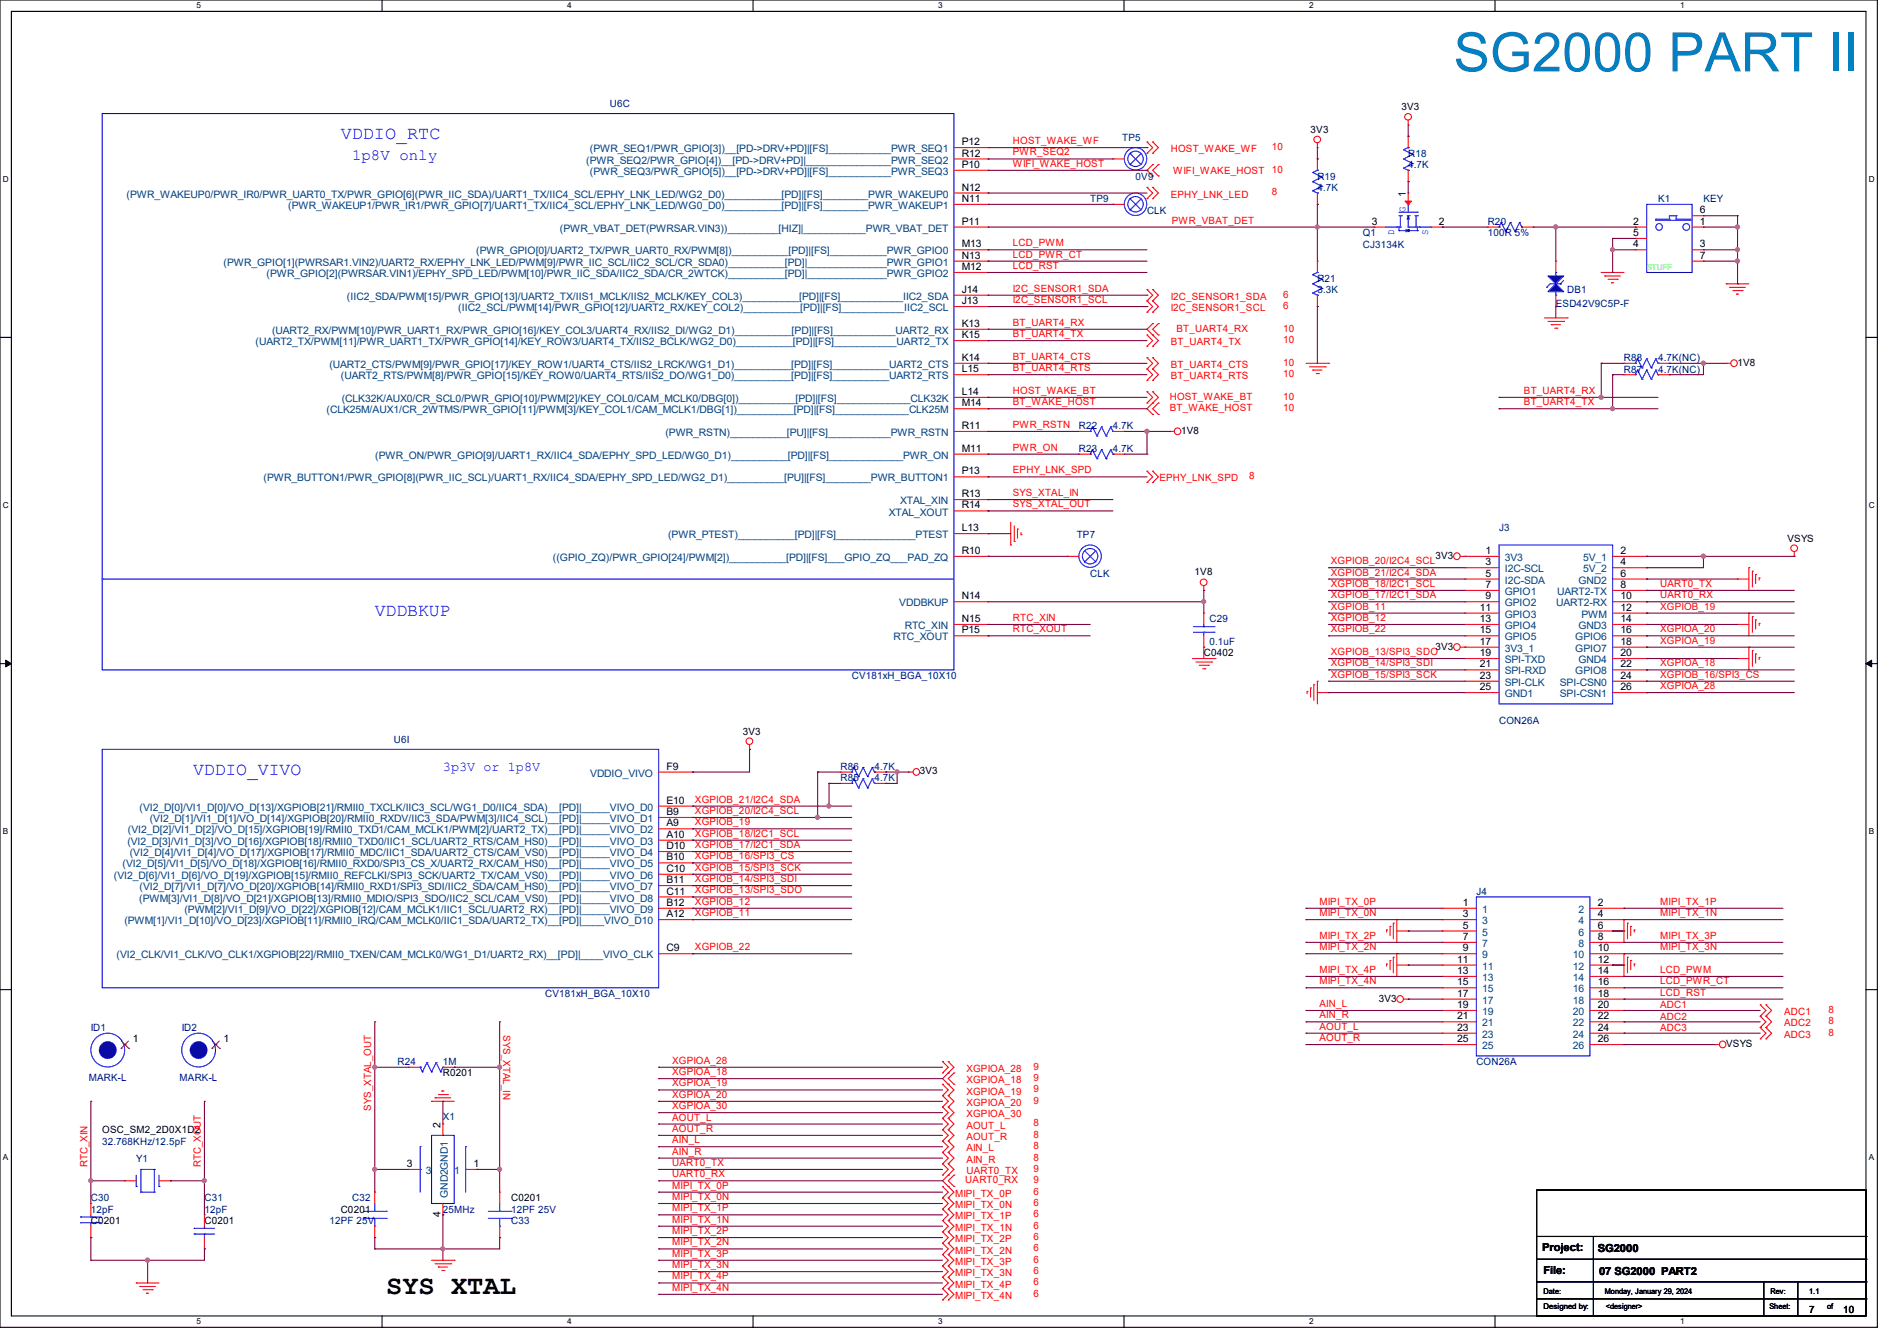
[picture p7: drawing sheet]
<svg xmlns="http://www.w3.org/2000/svg" width="297mm" height="210mm" viewBox="0 0 297 210" stroke-linecap="round" stroke-linejoin="round" font-family="sans-serif">
<defs><g id="words">
<text font-size="8.5" fill="#007fc0" x="227.6" y="11.2">SG2000 PART II</text>
<text font-size="4.2" x="60.5" y="202.7">SYS XTAL</text>
<g font-size="2.8" fill="#00f">
<text x="53.3" y="21.8">VDDIO_RTC</text>
<text x="58.7" y="96.5">VDDBKUP</text>
<text x="30.2" y="121.4">VDDIO_VIVO</text>
</g>
<text font-size="2.5" fill="#00f" x="55.1" y="25.1">1p8V only</text>
<text font-size="2.1" fill="#00f" x="69.3" y="120.8">3p3V or 1p8V</text>
<g font-size="1.7">
<text x="241.5" y="196">Project:</text>
<text x="250.1" y="196.1">SG2000</text>
<text x="241.6" y="199.5">File:</text>
<text x="250.4" y="199.7">07 SG2000 PART2</text>
</g>
<g font-size="1.6" fill="#00007f">
<text x="95.5" y="16.7">U6C</text>
<text x="175.7" y="22.1">TP5</text>
<text x="177.8" y="28.1">0V9</text>
<text x="206.2" y="28.1">R19</text>
<text x="206.2" y="29.9">4.7K</text>
<text x="220.5" y="24.6">R18</text>
<text x="220.5" y="26.3">4.7K</text>
<text x="170.7" y="31.7">TP9</text>
<text x="179.6" y="33.4">CLK</text>
<text x="232.9" y="35.2">R20</text>
<text x="259.6" y="31.7">K1</text>
<text x="266.7" y="31.7">KEY</text>
<text x="213.4" y="37">Q1</text>
<text x="213.4" y="38.8">CJ3134K</text>
<text x="232.9" y="37">100R 5%</text>
<text x="206.2" y="44.1">R21</text>
<text x="206.2" y="45.9">3.3K</text>
<text x="245.4" y="45.9">DB1</text>
<text x="243.6" y="48">ESD42V9C5P-F</text>
<text x="254.3" y="56.6">R88</text>
<text x="254.3" y="58.3">R87</text>
<text x="259.6" y="56.6">4.7K(NC)</text>
<text x="259.6" y="58.3">4.7K(NC)</text>
<text x="168.9" y="70.8">R23</text>
<text x="168.9" y="67.2">R22</text>
<text x="174.2" y="70.8">4.7K</text>
<text x="174.2" y="67.2">4.7K</text>
<text x="234.7" y="83.2">J3</text>
<text x="168.6" y="84.3">TP7</text>
<text x="170.7" y="90.3">CLK</text>
<text x="189.4" y="97.5">C29</text>
<text x="189.4" y="101">0.1uF</text>
<text x="133.3" y="106.3">CV181xH_BGA_10X10</text>
<text x="234.7" y="113.5">CON26A</text>
<text x="61.7" y="116.3">U6I</text>
<text x="131.6" y="120.6">R86</text>
<text x="131.6" y="122.3">R85</text>
<text x="136.9" y="120.6">4.7K</text>
<text x="136.9" y="122.3">4.7K</text>
<text x="231.1" y="140.1">J4</text>
<text x="14.2" y="161.5">ID1</text>
<text x="28.4" y="161.5">ID2</text>
<text x="85.3" y="156.1">CV181xH_BGA_10X10</text>
<text x="62.2" y="166.8">R24</text>
<text x="69.3" y="166.8">1M</text>
<text x="231.1" y="166.8">CON26A</text>
<text x="13.9" y="169.3">MARK-L</text>
<text x="28.1" y="169.3">MARK-L</text>
<text x="16" y="179.2">32.768KHz/12.5pF</text>
<text x="69.3" y="175.3">X1</text>
<text x="21.3" y="181.9">Y1</text>
<text x="14.2" y="188.1">C30</text>
<text x="14.2" y="189.9">12pF</text>
<text x="32" y="188.1">C31</text>
<text x="32" y="189.9">12pF</text>
<text x="51.6" y="191.7">12PF 25V</text>
<text x="55.1" y="188.1">C32</text>
<text x="69.3" y="189.9">25MHz</text>
<text x="80" y="191.7">C33</text>
<text x="80" y="189.9">12PF 25V</text>
</g>
<g font-size="1.6">
<text x="219.4" y="17.3">3V3</text>
<text x="150.6" y="22.7">P12</text>
<text x="205.2" y="20.8">3V3</text>
<text x="150.6" y="24.5">R12</text>
<text x="150.6" y="26.3">P10</text>
<text x="150.6" y="29.8">N12</text>
<text x="150.6" y="31.6">N11</text>
<text x="150.6" y="35.2">P11</text>
<text x="214.8" y="35.2">3</text>
<text x="220.1" y="30.8" transform="rotate(-90 220.1 30.8)">1</text>
<text x="225.3" y="35.2">2</text>
<text x="255.7" y="35.2">2</text>
<text x="266.1" y="35.2">1</text>
<text x="266.1" y="33.4">6</text>
<text x="150.6" y="38.7">M13</text>
<text x="150.6" y="40.5">N13</text>
<text x="255.7" y="38.7">4</text>
<text x="255.7" y="37">5</text>
<text x="266.1" y="38.7">3</text>
<text x="266.1" y="40.5">7</text>
<text x="150.6" y="42.3">M12</text>
<text x="150.6" y="45.8">J14</text>
<text x="150.6" y="47.6">J13</text>
<text x="150.6" y="51.2">K13</text>
<text x="150.6" y="53">K15</text>
<text x="150.6" y="56.5">K14</text>
<text x="150.6" y="58.3">L15</text>
<text x="272" y="57.3">1V8</text>
<text x="150.6" y="61.9">L14</text>
<text x="150.6" y="63.6">M14</text>
<text x="150.6" y="67.2">R11</text>
<text x="150.6" y="70.7">M11</text>
<text x="184.9" y="67.9">1V8</text>
<text x="150.6" y="74.3">P13</text>
<text x="150.6" y="77.9">R13</text>
<text x="150.6" y="79.6">R14</text>
<text x="150.6" y="83.2">L13</text>
<text x="150.6" y="86.7">R10</text>
<text x="224.7" y="87.5">3V3</text>
<text x="232.6" y="86.7">1</text>
<text x="232.6" y="88.5">3</text>
<text x="253.7" y="86.7">2</text>
<text x="253.7" y="88.5">4</text>
<text x="279.9" y="84.8">VSYS</text>
<text x="150.6" y="93.9">N14</text>
<text x="187" y="90">1V8</text>
<text x="231.7" y="95.6">11</text>
<text x="232.6" y="90.3">5</text>
<text x="232.6" y="92.1">7</text>
<text x="232.6" y="93.9">9</text>
<text x="253.7" y="90.3">6</text>
<text x="253.7" y="92.1">8</text>
<text x="253.7" y="93.9">10</text>
<text x="253.7" y="95.6">12</text>
<text x="150.6" y="97.4">N15</text>
<text x="150.6" y="99.2">P15</text>
<text x="224.7" y="101.7">3V3</text>
<text x="231.7" y="97.4">13</text>
<text x="231.7" y="99.2">15</text>
<text x="231.7" y="101">17</text>
<text x="253.7" y="97.4">14</text>
<text x="253.7" y="99.2">16</text>
<text x="253.7" y="101">18</text>
<text x="188.5" y="102.8">C0402</text>
<text x="231.7" y="102.7">19</text>
<text x="231.7" y="104.5">21</text>
<text x="231.7" y="106.3">23</text>
<text x="253.7" y="102.7">20</text>
<text x="253.7" y="104.5">22</text>
<text x="253.7" y="106.3">24</text>
<text x="231.7" y="108.1">25</text>
<text x="253.7" y="108.1">26</text>
<text x="116.3" y="115.1">3V3</text>
<text x="104.4" y="120.5">F9</text>
<text x="104.4" y="125.9">E10</text>
<text x="144" y="121.3">3V3</text>
<text x="104.4" y="127.6">B9</text>
<text x="104.4" y="129.4">A9</text>
<text x="104.4" y="131.2">A10</text>
<text x="104.4" y="133">D10</text>
<text x="104.4" y="134.7">B10</text>
<text x="104.4" y="136.5">C10</text>
<text x="104.4" y="138.3">B11</text>
<text x="104.4" y="140.1">C11</text>
<text x="104.4" y="141.9">B12</text>
<text x="104.4" y="143.6">A12</text>
<text x="229" y="141.9">1</text>
<text x="229" y="143.6">3</text>
<text x="250.1" y="141.9">2</text>
<text x="250.1" y="143.6">4</text>
<text x="104.4" y="149">C9</text>
<text x="229" y="145.4">5</text>
<text x="229" y="147.2">7</text>
<text x="229" y="149">9</text>
<text x="250.1" y="145.4">6</text>
<text x="250.1" y="147.2">8</text>
<text x="250.1" y="149">10</text>
<text x="228.1" y="150.8">11</text>
<text x="228.1" y="152.5">13</text>
<text x="228.1" y="154.3">15</text>
<text x="250.1" y="150.8">12</text>
<text x="250.1" y="152.5">14</text>
<text x="250.1" y="154.3">16</text>
<text x="215.9" y="156.8">3V3</text>
<text x="228.1" y="156.1">17</text>
<text x="228.1" y="157.9">19</text>
<text x="228.1" y="159.6">21</text>
<text x="228.1" y="161.4">23</text>
<text x="250.1" y="156.1">18</text>
<text x="250.1" y="157.9">20</text>
<text x="250.1" y="159.6">22</text>
<text x="250.1" y="161.4">24</text>
<text x="20.8" y="163.2">1</text>
<text x="35" y="163.2">1</text>
<text x="228.1" y="163.2">25</text>
<text x="250.1" y="163.2">26</text>
<text x="270.3" y="164">VSYS</text>
<text x="69.3" y="168.6">R0201</text>
<text x="16" y="177.5">OSC_SM2_2D0X1D2</text>
<text x="69" y="176.6" transform="rotate(-90 69 176.6)">2</text>
<text x="63.7" y="182.8">3</text>
<text x="74.1" y="182.8">1</text>
<text x="14.2" y="191.7">C0201</text>
<text x="32" y="191.7">C0201</text>
<text x="53.3" y="189.9">C0201</text>
<text x="69" y="190.6" transform="rotate(-90 69 190.6)">4</text>
<text x="80" y="188.1">C0201</text>
<text x="283.3" y="205.6">7</text>
<text x="288.6" y="205.6">10</text>
</g>
<g font-size="1.6" fill="#003f7f">
<text x="92.4" y="23.8">(PWR_SEQ1/PWR_GPIO[3])__[PD-&gt;DRV+PD]|[FS]___________PWR_SEQ1</text>
<text x="91.8" y="25.6">(PWR_SEQ2/PWR_GPIO[4])__[PD-&gt;DRV+PD]|_______________PWR_SEQ2</text>
<text x="92.4" y="27.4">(PWR_SEQ3/PWR_GPIO[5])__[PD-&gt;DRV+PD]|[FS]___________PWR_SEQ3</text>
<text x="19.8" y="30.9">(PWR_WAKEUP0/PWR_IR0/PWR_UART0_TX/PWR_GPIO[6](PWR_IIC_SDA)/UART1_TX/IIC4_SCL/EPHY_LNK_LED/WG2_D0)__________[PD]|[FS]________PWR_WAKEUP0</text>
<text x="45.1" y="32.7">(PWR_WAKEUP1/PWR_IR1/PWR_GPIO[7]/UART1_TX/IIC4_SCL/EPHY_LNK_LED/WG0_D0)__________[PD]|[FS]________PWR_WAKEUP1</text>
<text x="35" y="41.6">(PWR_GPIO[1](PWRSAR1.VIN2)/UART2_RX/EPHY_LNK_LED/PWM[9]/PWR_IIC_SCL/IIC2_SCL/CR_SDA0)__________[PD]|______________PWR_GPIO1</text>
<text x="74.5" y="39.8">(PWR_GPIO[0]/UART2_TX/PWR_UART0_RX/PWM[8])__________[PD]|[FS]__________PWR_GPIO0</text>
<text x="87.7" y="36.3">(PWR_VBAT_DET(PWRSAR.VIN3))_________[HIZ]|___________PWR_VBAT_DET</text>
<text x="41.7" y="43.4">(PWR_GPIO[2](PWRSAR.VIN1)/EPHY_SPD_LED/PWM[10]/PWR_IIC_SDA/IIC2_SDA/CR_2WTCK)__________[PD]|______________PWR_GPIO2</text>
<text x="54.3" y="46.9">(IIC2_SDA/PWM[15]/PWR_GPIO[13]/UART2_TX/IIS1_MCLK/IIS2_MCLK/KEY_COL3)__________[PD]|[FS]___________IIC2_SDA</text>
<text x="42.6" y="52.3">(UART2_RX/PWM[10]/PWR_UART1_RX/PWR_GPIO[16]/KEY_COL3/UART4_RX/IIS2_DI/WG2_D1)__________[PD]|[FS]___________UART2_RX</text>
<text x="71.8" y="48.7">(IIC2_SCL/PWM[14]/PWR_GPIO[12]/UART2_RX/KEY_COL2)__________[PD]|[FS]___________IIC2_SCL</text>
<text x="40" y="54.1">(UART2_TX/PWM[11]/PWR_UART1_TX/PWR_GPIO[14]/KEY_ROW3/UART4_TX/IIS2_BCLK/WG2_D0)__________[PD]|[FS]___________UART2_TX</text>
<text x="51.6" y="57.6">(UART2_CTS/PWM[9]/PWR_GPIO[17]/KEY_ROW1/UART4_CTS/IIS2_LRCK/WG1_D1)__________[PD]|[FS]__________UART2_CTS</text>
<text x="53.4" y="59.4">(UART2_RTS/PWM[8]/PWR_GPIO[15]/KEY_ROW0/UART4_RTS/IIS2_DO/WG1_D0)__________[PD]|[FS]__________UART2_RTS</text>
<text x="51.1" y="64.7">(CLK25M/AUX1/CR_2WTMS/PWR_GPIO[11]/PWM[3]/KEY_COL1/CAM_MCLK1/DBG[1])__________[PD]|[FS]_____________CLK25M</text>
<text x="53.5" y="63">(CLK32K/AUX0/CR_SCL0/PWR_GPIO[10]/PWM[2]/KEY_COL0/CAM_MCLK0/DBG[0])__________[PD]|[FS]_____________CLK32K</text>
<text x="58.8" y="71.8">(PWR_ON/PWR_GPIO[9]/UART1_RX/IIC4_SDA/EPHY_SPD_LED/WG0_D1)__________[PD]|[FS]_____________PWR_ON</text>
<text x="104.2" y="68.3">(PWR_RSTN)__________[PU]|[FS]___________PWR_RSTN</text>
<text x="41.3" y="75.4">(PWR_BUTTON1/PWR_GPIO[8](PWR_IIC_SCL)/UART1_RX/IIC4_SDA/EPHY_SPD_LED/WG2_D1)__________[PU]|[FS]________PWR_BUTTON1</text>
<text x="139.1" y="80.7">XTAL_XOUT</text>
<text x="140.9" y="79">XTAL_XIN</text>
<text x="86.6" y="87.8">((GPIO_ZQ)/PWR_GPIO[24]/PWM[2])__________[PD]|[FS]___GPIO_ZQ___PAD_ZQ</text>
<text x="104.6" y="84.3">(PWR_PTEST)__________[PD]|[FS]______________PTEST</text>
<text x="235.6" y="87.8">3V3</text>
<text x="235.6" y="89.6">I2C-SCL</text>
<text x="247.9" y="87.8">5V_1</text>
<text x="247.9" y="89.6">5V_2</text>
<text x="140.8" y="95">VDDBKUP</text>
<text x="235.6" y="91.4">I2C-SDA</text>
<text x="235.6" y="93.2">GPIO1</text>
<text x="235.6" y="95">GPIO2</text>
<text x="243.6" y="95">UART2-RX</text>
<text x="243.8" y="93.2">UART2-TX</text>
<text x="247.1" y="91.4">GND2</text>
<text x="139.9" y="100.3">RTC_XOUT</text>
<text x="141.6" y="98.5">RTC_XIN</text>
<text x="235.6" y="96.7">GPIO3</text>
<text x="235.6" y="98.5">GPIO4</text>
<text x="235.6" y="100.3">GPIO5</text>
<text x="246.6" y="100.3">GPIO6</text>
<text x="247.1" y="98.5">GND3</text>
<text x="247.6" y="96.7">PWM</text>
<text x="235.6" y="102.1">3V3_1</text>
<text x="235.6" y="103.8">SPI-TXD</text>
<text x="235.6" y="105.6">SPI-RXD</text>
<text x="235.6" y="107.4">SPI-CLK</text>
<text x="244.2" y="107.4">SPI-CSN0</text>
<text x="246.6" y="102.1">GPIO7</text>
<text x="246.6" y="105.6">GPIO8</text>
<text x="247.1" y="103.8">GND4</text>
<text x="235.6" y="109.2">GND1</text>
<text x="244.2" y="109.2">SPI-CSN1</text>
<text x="92.4" y="121.6">VDDIO_VIVO</text>
<text x="20" y="130.5">(VI2_D[2]/VI1_D[2]/VO_D[15]/XGPIOB[19]/RMII0_TXD1/CAM_MCLK1/PWM[2]/UART2_TX)__[PD]|_____VIVO_D2</text>
<text x="21.8" y="127">(VI2_D[0]/VI1_D[0]/VO_D[13]/XGPIOB[21]/RMII0_TXCLK/IIC3_SCL/WG1_D0/IIC4_SDA)__[PD]|_____VIVO_D0</text>
<text x="23.5" y="128.7">(VI2_D[1]/VI1_D[1]/VO_D[14]/XGPIOB[20]/RMII0_RXDV/IIC3_SDA/PWM[3]/IIC4_SCL)__[PD]|_____VIVO_D1</text>
<text x="17.8" y="137.6">(VI2_D[6]/VI1_D[6]/VO_D[19]/XGPIOB[15]/RMII0_REFCLKI/SPI3_SCK/UART2_TX/CAM_VS0)__[PD]|_____VIVO_D6</text>
<text x="19.2" y="135.8">(VI2_D[5]/VI1_D[5]/VO_D[18]/XGPIOB[16]/RMII0_RXD0/SPI3_CS_X/UART2_RX/CAM_HS0)__[PD]|_____VIVO_D5</text>
<text x="19.9" y="132.3">(VI2_D[3]/VI1_D[3]/VO_D[16]/XGPIOB[18]/RMII0_TXD0/IIC1_SCL/UART2_RTS/CAM_HS0)__[PD]|_____VIVO_D3</text>
<text x="20.3" y="134.1">(VI2_D[4]/VI1_D[4]/VO_D[17]/XGPIOB[17]/RMII0_MDC/IIC1_SDA/UART2_CTS/CAM_VS0)__[PD]|_____VIVO_D4</text>
<text x="21.8" y="141.2">(PWM[3]/VI1_D[8]/VO_D[21]/XGPIOB[13]/RMII0_MDIO/SPI3_SDO/IIC2_SCL/CAM_VS0)__[PD]|_____VIVO_D8</text>
<text x="21.8" y="139.4">(VI2_D[7]/VI1_D[7]/VO_D[20]/XGPIOB[14]/RMII0_RXD1/SPI3_SDI/IIC2_SDA/CAM_HS0)__[PD]|_____VIVO_D7</text>
<text x="28.9" y="143">(PWM[2]/VI1_D[9]/VO_D[22]/XGPIOB[12]/CAM_MCLK1/IIC1_SCL/UART2_RX)__[PD]|_____VIVO_D9</text>
<text x="232" y="143">1</text>
<text x="247.1" y="143">2</text>
<text x="19.5" y="144.7">(PWM[1]/VI1_D[10]/VO_D[23]/XGPIOB[11]/RMII0_IRQ/CAM_MCLK0/IIC1_SDA/UART2_TX)__[PD]|____VIVO_D10</text>
<text x="232" y="144.7">3</text>
<text x="232" y="146.5">5</text>
<text x="232" y="148.3">7</text>
<text x="247.1" y="144.7">4</text>
<text x="247.1" y="146.5">6</text>
<text x="247.1" y="148.3">8</text>
<text x="18.2" y="150.1">(VI2_CLK/VI1_CLK/VO_CLK1/XGPIOB[22]/RMII0_TXEN/CAM_MCLK0/WG1_D1/UART2_RX)__[PD]|____VIVO_CLK</text>
<text x="232" y="150.1">9</text>
<text x="232" y="151.9">11</text>
<text x="232" y="153.6">13</text>
<text x="232" y="155.4">15</text>
<text x="246.3" y="150.1">10</text>
<text x="246.3" y="151.9">12</text>
<text x="246.3" y="153.6">14</text>
<text x="246.3" y="155.4">16</text>
<text x="232" y="157.2">17</text>
<text x="232" y="159">19</text>
<text x="232" y="160.7">21</text>
<text x="246.3" y="157.2">18</text>
<text x="246.3" y="159">20</text>
<text x="246.3" y="160.7">22</text>
<text x="232" y="162.5">23</text>
<text x="232" y="164.3">25</text>
<text x="246.3" y="162.5">24</text>
<text x="246.3" y="164.3">26</text>
<text x="66.7" y="183.9">3</text>
<text x="71.1" y="183.9">1</text>
<text x="70.1" y="187.6" transform="rotate(-90 70.1 187.6)">GND2GND1</text>
</g>
<g font-size="1.6" fill="#f00">
<text x="158.6" y="22.6">HOST_WAKE_WF</text>
<text x="183.3" y="23.8">HOST_WAKE_WF</text>
<text x="199.1" y="23.5">10</text>
<text x="158.6" y="24.3">PWR_SEQ2</text>
<text x="158.6" y="26.1">WIFI_WAKE_HOST</text>
<text x="183.7" y="27.2">WIFI_WAKE_HOST</text>
<text x="199.1" y="27.1">10</text>
<text x="183.3" y="30.9">EPHY_LNK_LED</text>
<text x="183.5" y="35">PWR_VBAT_DET</text>
<text x="199.1" y="30.6">8</text>
<text x="158.6" y="38.6">LCD_PWM</text>
<text x="158.6" y="40.3">LCD_PWR_CT</text>
<text x="158.6" y="42.1">LCD_RST</text>
<text x="158.6" y="45.7">I2C_SENSOR1_SDA</text>
<text x="158.6" y="47.5">I2C_SENSOR1_SCL</text>
<text x="183.3" y="46.9">I2C_SENSOR1_SDA</text>
<text x="200.9" y="46.6">6</text>
<text x="158.6" y="51">BT_UART4_RX</text>
<text x="158.6" y="52.8">BT_UART4_TX</text>
<text x="183.3" y="48.7">I2C_SENSOR1_SCL</text>
<text x="184.2" y="51.9">BT_UART4_RX</text>
<text x="200.9" y="53.7">10</text>
<text x="200.9" y="48.4">6</text>
<text x="200.9" y="51.9">10</text>
<text x="158.6" y="56.3">BT_UART4_CTS</text>
<text x="158.6" y="58.1">BT_UART4_RTS</text>
<text x="183.3" y="54.1">BT_UART4_TX</text>
<text x="183.3" y="57.6">BT_UART4_CTS</text>
<text x="183.3" y="59.4">BT_UART4_RTS</text>
<text x="200.9" y="57.3">10</text>
<text x="200.9" y="59.1">10</text>
<text x="158.6" y="61.7">HOST_WAKE_BT</text>
<text x="158.6" y="63.5">BT_WAKE_HOST</text>
<text x="183.1" y="62.6">HOST_WAKE_BT</text>
<text x="183.1" y="64.4">BT_WAKE_HOST</text>
<text x="200.9" y="62.6">10</text>
<text x="200.9" y="64.4">10</text>
<text x="238.6" y="61.7">BT_UART4_RX</text>
<text x="238.6" y="63.5">BT_UART4_TX</text>
<text x="158.6" y="67">PWR_RSTN</text>
<text x="158.6" y="70.6">PWR_ON</text>
<text x="158.6" y="74.1">EPHY_LNK_SPD</text>
<text x="158.6" y="77.7">SYS_XTAL_IN</text>
<text x="181.5" y="75.4">EPHY_LNK_SPD</text>
<text x="195.6" y="75.1">8</text>
<text x="158.6" y="79.5">SYS_XTAL_OUT</text>
<text x="208.4" y="88.4">XGPIOB_20/I2C4_SCL</text>
<text x="208.4" y="91.9">XGPIOB_18/I2C1_SCL</text>
<text x="208.4" y="93.7">XGPIOB_17/I2C1_SDA</text>
<text x="208.4" y="95.5">XGPIOB_11</text>
<text x="208.4" y="90.1">XGPIOB_21/I2C4_SDA</text>
<text x="259.9" y="95.5">XGPIOB_19</text>
<text x="259.9" y="91.9">UART0_TX</text>
<text x="259.9" y="93.7">UART0_RX</text>
<text x="158.6" y="97.2">RTC_XIN</text>
<text x="158.6" y="99">RTC_XOUT</text>
<text x="208.4" y="97.2">XGPIOB_12</text>
<text x="208.4" y="99">XGPIOB_22</text>
<text x="259.9" y="100.8">XGPIOA_19</text>
<text x="259.9" y="99">XGPIOA_20</text>
<text x="208.4" y="106.1">XGPIOB_15/SPI3_SCK</text>
<text x="208.4" y="104.4">XGPIOB_14/SPI3_SDI</text>
<text x="208.4" y="102.6">XGPIOB_13/SPI3_SDO</text>
<text x="259.9" y="106.1">XGPIOB_16/SPI3_CS</text>
<text x="259.9" y="107.9">XGPIOA_28</text>
<text x="259.9" y="104.4">XGPIOA_18</text>
<text x="108.8" y="125.7">XGPIOB_21/I2C4_SDA</text>
<text x="108.8" y="127.5">XGPIOB_20/I2C4_SCL</text>
<text x="108.8" y="129.2">XGPIOB_19</text>
<text x="108.8" y="131">XGPIOB_18/I2C1_SCL</text>
<text x="108.8" y="132.8">XGPIOB_17/I2C1_SDA</text>
<text x="108.8" y="134.6">XGPIOB_16/SPI3_CS</text>
<text x="108.8" y="136.4">XGPIOB_15/SPI3_SCK</text>
<text x="108.8" y="138.1">XGPIOB_14/SPI3_SDI</text>
<text x="108.8" y="139.9">XGPIOB_13/SPI3_SDO</text>
<text x="108.8" y="141.7">XGPIOB_12</text>
<text x="108.8" y="143.5">XGPIOB_11</text>
<text x="206.6" y="141.7">MIPI_TX_0P</text>
<text x="206.6" y="143.5">MIPI_TX_0N</text>
<text x="259.9" y="141.7">MIPI_TX_1P</text>
<text x="259.9" y="143.5">MIPI_TX_1N</text>
<text x="108.8" y="148.8">XGPIOB_22</text>
<text x="206.6" y="147">MIPI_TX_2P</text>
<text x="206.6" y="148.8">MIPI_TX_2N</text>
<text x="259.9" y="147">MIPI_TX_3P</text>
<text x="259.9" y="148.8">MIPI_TX_3N</text>
<text x="206.6" y="154.1">MIPI_TX_4N</text>
<text x="206.6" y="152.4">MIPI_TX_4P</text>
<text x="259.9" y="152.4">LCD_PWM</text>
<text x="259.9" y="155.9">LCD_RST</text>
<text x="259.9" y="154.1">LCD_PWR_CT</text>
<text x="206.6" y="161.2">AOUT_L</text>
<text x="206.6" y="157.7">AIN_L</text>
<text x="206.6" y="159.5">AIN_R</text>
<text x="259.9" y="161.5">ADC3</text>
<text x="259.9" y="159.7">ADC2</text>
<text x="259.9" y="157.9">ADC1</text>
<text x="279.3" y="160.7">ADC2</text>
<text x="279.3" y="159">ADC1</text>
<text x="286.3" y="160.4">8</text>
<text x="286.3" y="158.6">8</text>
<text x="78.8" y="162.1" transform="rotate(90 78.8 162.1)">SYS_XTAL_IN</text>
<text x="105.2" y="166.6">XGPIOA_28</text>
<text x="151.3" y="167.9">XGPIOA_28</text>
<text x="161.8" y="167.5">9</text>
<text x="206.6" y="163">AOUT_R</text>
<text x="279.3" y="162.5">ADC3</text>
<text x="286.3" y="162.2">8</text>
<text x="58.1" y="173.9" transform="rotate(-90 58.1 173.9)">SYS_XTAL_OUT</text>
<text x="105.2" y="171.9">XGPIOA_20</text>
<text x="105.2" y="168.4">XGPIOA_18</text>
<text x="105.2" y="170.1">XGPIOA_19</text>
<text x="105.2" y="173.7">XGPIOA_30</text>
<text x="151.3" y="173.2">XGPIOA_20</text>
<text x="151.3" y="169.6">XGPIOA_18</text>
<text x="151.3" y="171.4">XGPIOA_19</text>
<text x="161.8" y="172.8">9</text>
<text x="161.8" y="169.3">9</text>
<text x="161.8" y="171.1">9</text>
<text x="105.2" y="177.3">AOUT_R</text>
<text x="105.2" y="179">AIN_L</text>
<text x="105.2" y="175.5">AOUT_L</text>
<text x="151.3" y="175">XGPIOA_30</text>
<text x="151.3" y="176.7">AOUT_L</text>
<text x="151.3" y="178.5">AOUT_R</text>
<text x="161.8" y="176.4">8</text>
<text x="161.8" y="178.2">8</text>
<text x="161.8" y="180">8</text>
<text x="13.7" y="182.8" transform="rotate(-90 13.7 182.8)">RTC_XIN</text>
<text x="31.5" y="182.8" transform="rotate(-90 31.5 182.8)">RTC_XOUT</text>
<text x="105.2" y="180.8">AIN_R</text>
<text x="105.2" y="184.4">UART0_RX</text>
<text x="105.2" y="182.6">UART0_TX</text>
<text x="151.1" y="185.3">UART0_RX</text>
<text x="151.3" y="182.1">AIN_R</text>
<text x="151.3" y="180.3">AIN_L</text>
<text x="151.3" y="183.9">UART0_TX</text>
<text x="161.8" y="181.7">8</text>
<text x="161.8" y="183.5">9</text>
<text x="161.8" y="185.3">9</text>
<text x="105.2" y="189.7">MIPI_TX_1P</text>
<text x="105.2" y="191.5">MIPI_TX_1N</text>
<text x="105.2" y="187.9">MIPI_TX_0N</text>
<text x="105.2" y="186.1">MIPI_TX_0P</text>
<text x="149.5" y="187.4">MIPI_TX_0P</text>
<text x="149.5" y="189.2">MIPI_TX_0N</text>
<text x="149.5" y="191">MIPI_TX_1P</text>
<text x="161.8" y="187.1">6</text>
<text x="161.8" y="188.9">6</text>
<text x="161.8" y="190.6">6</text>
<text x="105.2" y="193.3">MIPI_TX_2P</text>
<text x="105.2" y="195">MIPI_TX_2N</text>
<text x="105.2" y="196.8">MIPI_TX_3P</text>
<text x="149.5" y="192.7">MIPI_TX_1N</text>
<text x="149.5" y="194.5">MIPI_TX_2P</text>
<text x="149.5" y="196.3">MIPI_TX_2N</text>
<text x="161.8" y="192.4">6</text>
<text x="161.8" y="194.2">6</text>
<text x="161.8" y="196">6</text>
<text x="161.8" y="197.7">6</text>
<text x="105.2" y="200.4">MIPI_TX_4P</text>
<text x="105.2" y="198.6">MIPI_TX_3N</text>
<text x="105.2" y="202.1">MIPI_TX_4N</text>
<text x="149.5" y="198.1">MIPI_TX_3P</text>
<text x="149.5" y="199.9">MIPI_TX_3N</text>
<text x="149.5" y="201.6">MIPI_TX_4P</text>
<text x="149.5" y="203.4">MIPI_TX_4N</text>
<text x="161.8" y="199.5">6</text>
<text x="161.8" y="201.3">6</text>
<text x="161.8" y="203.1">6</text>
</g>
<g font-size="1.6" fill="#00f">
<text x="220" y="33.2" transform="rotate(-90 220 33.2)">G</text>
<text x="218.3" y="36.8" transform="rotate(-90 218.3 36.8)">D</text>
<text x="223.6" y="36.8" transform="rotate(-90 223.6 36.8)">S</text>
</g>
<g font-size="1.3">
<text x="30.8" y="1.3">5</text>
<text x="88.8" y="1.3">4</text>
<text x="146.9" y="1.3">3</text>
<text x="205" y="1.3">2</text>
<text x="263.1" y="1.3">1</text>
<text x=".5" y="28.4">D</text>
<text x="292.6" y="28.4">D</text>
<text x=".5" y="79.5">C</text>
<text x="292.6" y="79.5">C</text>
<text x=".5" y="130.6">B</text>
<text x="292.6" y="130.6">B</text>
<text x=".5" y="181.7">A</text>
<text x="292.6" y="181.7">A</text>
<text x="30.8" y="207.4">5</text>
<text x="88.8" y="207.4">4</text>
<text x="146.9" y="207.4">3</text>
<text x="205" y="207.4">2</text>
<text x="263.1" y="207.4">1</text>
</g>
<text font-size="1.3" fill="#01ff00" x="257.8" y="42.2">STUFF</text>
<g font-size="1.2">
<text x="241.6" y="202.6">Date:</text>
<text x="251.2" y="202.6">Monday, January 29, 2024</text>
<text x="277.2" y="202.6">Rev:</text>
<text x="283.3" y="202.6">1.1</text>
<text x="241.6" y="205.1">Designed by:</text>
<text x="251.4" y="205.1">&lt;designer&gt;</text>
<text x="277" y="205.1">Sheet:</text>
<text x="286" y="205.1">of</text>
</g>
</g></defs>
<g fill="none" stroke="#000" stroke-width=".17">
<path d="M0 0h293.9v207.9h-293.9zM1.8 1.8h290.3v204.3h-290.3zM59.8 0v1.8M117.9 0v1.8M176 0v1.8M234.1 0v1.8M0 52.8h1.8M292.1 52.8h1.8M0 103.9h1.8M292.1 103.9h1.8M0 155h1.8M292.1 155h1.8"/>
<path d="M240.6 186.4h51.5v19.7h-51.5zM240.6 193.6h51.5M240.6 197.2h51.5M249.5 193.6v12.5M292.1 193.6h.1M292.1 197.2h.1M59.8 206.1v1.8M117.9 206.1v1.8M176 206.1v1.8M234.1 206.1v1.8M240.6 200.7h51.5M240.6 203.4h51.5"/>
<path d="M249.5 206.1h.1M276.1 206.1h.1M276.1 200.7v5.4M281.5 206.1h.1M281.5 200.7v5.4M292.1 200.7h.1M292.1 203.4h.1"/>
</g>
<path d="M.9 103.4l.9 .5-.9 .5zM292.1 103.9l.9-.5v1z" fill="#000"/>
<path d="M.9 103.4l.9 .5-.9 .5zM292.1 103.9l.9-.5v1z" fill="none" stroke="#000" stroke-width=".16"/>
<g fill="none" stroke="#f00" stroke-width=".17">
<path d="M220.5 19.6h.1M220.5 18.8v.8M149.4 23.1h5.3M149.4 24.9h5.3M149.4 26.7h5.3M149.4 30.2h5.3M149.4 32h5.3M149.4 35.6h5.3M149.4 39.1h5.3M154.7 23.1h.1M154.7 24.9h.1M154.7 26.7h.1"/>
<path d="M154.7 30.2h.1M154.7 32h.1M154.7 35.6h.1M154.7 39.1h.1M179.6 29.3h.1M179.6 31.1h.1M179.6 22.2h.1M179.6 24h.1M179.6 29.3l.9 .9-.9 .9M179.6 22.2l.9 .9-.9 .9M180.5 29.3h.1M180.5 31.1h.1"/>
<path d="M180.5 22.2h.1M180.5 24h.1M180.5 27.6h.1M180.5 25.8h.1M180.5 29.3l.9 .9-.9 .9M180.5 22.2l.9 .9-.9 .9M180.5 25.8l-.9 .9 .9 .9M181.4 25.8h.1M181.4 27.6h.1M181.4 25.8l-.9 .9 .9 .9M206.2 23.1h.1M206.2 22.4v.7"/>
<path d="M149.4 56.9h5.3M149.4 42.7h5.3M149.4 40.9h5.3M149.4 46.2h5.3M149.4 48h5.3M149.4 51.6h5.3M149.4 53.3h5.3M149.4 58.7h5.3M154.7 40.9h.1M154.7 42.7h.1M154.7 46.2h.1M154.7 48h.1"/>
<path d="M154.7 51.6h.1M154.7 53.3h.1M154.7 56.9h.1M154.7 58.7h.1M179.6 52.5h.1M179.6 54.2h.1M179.6 56h.1M179.6 57.8h.1M179.6 59.6h.1M179.6 45.3h.1M179.6 47.1h.1M179.6 48.9h.1"/>
<path d="M179.6 52.5l.9 .8-.9 .9M179.6 56l.9 .9-.9 .9M179.6 57.8l.9 .9-.9 .9M179.6 45.3l.9 .9-.9 .9M179.6 47.1l.9 .9-.9 .9M180.5 52.5h.1M180.5 50.7h.1M180.5 54.2h.1M180.5 56h.1M180.5 57.8h.1M180.5 59.6h.1M180.5 45.3h.1"/>
<path d="M180.5 47.1h.1M180.5 48.9h.1M180.5 50.7l-.9 .9 1.8 1.7-.9 .9M180.5 56l.9 .9-.9 .9M180.5 57.8l.9 .9-.9 .9M180.5 45.3l.9 .9-.9 .9M180.5 47.1l.9 .9-.9 .9M181.4 50.7h.1M181.4 52.5h.1M181.4 50.7l-.9 .9 .9 .9M204.5 56.9h3.5M205 57.4h2.5"/>
<path d="M205.5 58h.1M205.5 58h1.5M206.1 58.5h.3M206.4 58.5h.1M207.5 57.4h.1M208 56.9h.1M241.8 49.8h3.6M242.4 50.3h2.4M242.9 50.8h.1M242.9 50.8h1.4M243.4 51.4h.4M243.8 51.4h.1"/>
<path d="M244.8 50.3h.1M245.4 49.8h.1M250.7 42.7h.1M250.7 42.7h3.6M251.2 43.2h.1M251.2 43.2h2.5M251.8 43.7h1.4M252.3 44.3h.1M252.3 44.3h.3M253.2 43.7h.1M270.3 44.5h.1M270.3 56.9h.1"/>
<path d="M270.3 56.9h.7M270.3 44.5h3.5M270.8 45h.1M270.8 45h2.5M271.3 45.5h1.5M271.9 46.1h.1M271.9 46.1h.3M272.8 45.5h.1M149.4 67.6h5.3M149.4 62.2h5.3M149.4 64h5.3M149.4 71.1h5.3"/>
<path d="M149.4 74.7h5.3M149.4 78.2h5.3M154.7 62.2h.1M154.7 64h.1M154.7 67.6h.1M154.7 71.1h.1M154.7 74.7h.1M154.7 78.2h.1M179.6 73.8h.1M179.6 75.6h.1M179.6 63.1h.1M179.6 61.3h.1"/>
<path d="M179.6 73.8l.9 .9-.9 .9M179.6 61.3l.9 .9-.9 .9M180.5 73.8h.1M180.5 75.6h.1M180.5 63.1h.1M180.5 61.3h.1M180.5 64.9h.1M180.5 73.8l.9 .9-.9 .9M180.5 61.3l.9 .9-1.8 1.8 .9 .9M181.4 64.9h.1M181.4 63.1h.1M181.4 63.1l-.9 .9 .9 .9"/>
<path d="M183.1 67.6h.1M183.1 67.6h.8M149.4 87.1h5.3M149.4 97.8h5.3M149.4 80h5.3M149.4 83.6h5.3M149.4 94.2h5.3M149.4 99.6h5.3M154.7 80h.1M154.7 83.6h.1M154.7 87.1h.1M154.7 94.2h.1"/>
<path d="M154.7 97.8h.1M154.7 99.6h.1M158.2 85.3h.1M158.2 81.8v3.5M158.8 84.8h.1M158.8 82.3v2.5M159.3 82.8h.1M159.3 82.8v1.5M159.9 83.7h.1M159.9 83.4v.3M188.5 92.5h.1M188.5 91.7v.8"/>
<path d="M228.6 87.1h.8M229.4 87.1h.1M272 90.7h.1M272 97.8h.1M272 90.7h1.8M272 97.8h1.8M273.8 88.9h.1M273.8 96h.1M273.8 88.9v3.6M273.8 96v3.6M274.4 89.5h.1M274.4 96.6h.1"/>
<path d="M274.4 89.5v2.4M274.4 96.6v2.4M274.9 90h.1M274.9 97.1h.1M274.9 90v1.4M274.9 97.1v1.4M275.4 90.5h.1M275.4 97.6h.1M275.4 90.5v.3M275.4 97.6v.4M280.9 87.1h.1M280.9 86.4v.7"/>
<path d="M117.3 117.3h.1M117.3 116.6v.7M186.7 103.1h3.5M187.2 103.7h2.5M187.7 104.2h1.5M188.3 104.7h.3M188.5 101.3h.1M188.5 101.3v1.8M188.6 104.7h.1M189.2 104.2h.1M189.7 103.7h.1M190.2 103.1h.1"/>
<path d="M204.6 108.3h.1M204.6 108.3v.3M205.2 107.7h.1M205.2 107.7v1.5M205.7 107.2h.1M205.7 107.2v2.5M206.2 106.7h.1M206.2 108.5h1.8M206.2 106.7v3.5M208 108.5h.1M228.6 101.3h.8M229.4 101.3h.1"/>
<path d="M272 103.1h.1M272 103.1h1.8M273.8 101.3h.1M273.8 101.3v3.6M274.4 101.9h.1M274.4 101.9v2.5M274.9 102.4h.1M274.9 102.4v1.4M275.4 103h.1M275.4 103v.3M103.1 120.9h5.4M103.1 126.2h5.4"/>
<path d="M103.1 128h5.4M103.1 129.8h5.4M103.1 131.6h5.4M103.1 133.4h5.4M103.1 135.1h5.4M103.1 136.9h5.4M103.1 138.7h5.4M108.5 120.9h.1M108.5 126.2h.1M108.5 128h.1M108.5 129.8h.1M108.5 131.6h.1"/>
<path d="M108.5 133.4h.1M108.5 135.1h.1M108.5 136.9h.1M108.5 138.7h.1M142.2 120.9h.1M142.2 120.9h.8M103.1 140.5h5.4M103.1 142.2h5.4M103.1 144h5.4M103.1 149.4h5.4M108.5 140.5h.1M108.5 142.2h.1"/>
<path d="M108.5 144h.1M108.5 149.4h.1M217.1 145.6h.1M217.1 151h.1M217.1 145.6v.4M217.1 151v.3M217.6 145.1h.1M217.6 150.4h.1M217.6 145.1v1.4M217.6 150.4v1.5M218.1 144.6h.1M218.1 149.9h.1"/>
<path d="M218.1 144.6v2.4M218.1 149.9v2.5M218.7 144h.1M218.7 149.4h.1M218.7 145.8h1.8M218.7 144v3.6M218.7 149.4v3.5M218.7 151.1h1.8M219.8 156.5h.7M220.5 145.8h.1M220.5 151.1h.1M220.5 156.5h.1"/>
<path d="M252.5 145.8h.1M252.5 151.1h.1M252.5 145.8h1.8M252.5 151.1h1.8M254.3 144h.1M254.3 149.4h.1M254.3 144v3.6M254.3 149.4v3.5M254.8 144.6h.1M254.8 149.9h.1M254.8 144.6v2.4M254.8 149.9v2.5"/>
<path d="M255.3 145.1h.1M255.3 150.4h.1M255.3 145.1v1.4M255.3 150.4v1.5M255.9 145.6h.1M255.9 151h.1M255.9 145.6v.4M255.9 151v.3M275.6 159.1h.1M275.6 157.4h.1M275.6 159.1l.9 .9-.9 .9M275.6 157.4l.9 .8-.9 .9"/>
<path d="M276.5 159.1h.1M276.5 157.4h.1M276.5 159.1l.9 .9-.9 .9M276.5 157.4l.9 .8-.9 .9M67.6 172.5h.1M67.6 172.5h3.5M68.1 171.9h.1M68.1 171.9h2.5M68.6 171.4h1.5M69.2 170.9h.1M69.2 170.9h.3M70.1 171.4h.1"/>
<path d="M147.6 171.6h.1M147.6 173.4h.1M147.6 166.2h.1M147.6 168h.1M147.6 169.8h.1M147.6 175.1h.1M147.6 176.9h.1M147.6 178.7h.1M147.6 171.6l.9 .9-.9 .9M147.6 166.2l.9 .9-.9 .9M147.6 169.8l.9 .9-.9 .9M147.6 173.4l.9 .8-.9 .9"/>
<path d="M147.6 175.1l.9 .9-.9 .9M147.6 176.9l.9 .9-.9 .9M147.6 178.7l.9 .9-.9 .9M148.5 171.6h.1M148.5 173.4h.1M148.5 166.2h.1M148.5 168h.1M148.5 169.8h.1M148.5 175.1h.1M148.5 176.9h.1M148.5 178.7h.1M148.5 171.6l.9 .9-.9 .9"/>
<path d="M148.5 166.2l.9 .9-1.8 1.8 .9 .9M148.5 169.8l.9 .9-.9 .9M148.5 173.4l.9 .8-.9 .9M148.5 175.1l.9 .9-.9 .9M148.5 176.9l.9 .9-.9 .9M148.5 178.7l.9 .9-.9 .9M149.4 168h.1M149.4 169.8h.1M149.4 168l-.9 .9 .9 .9M268.5 163.6h.1M268.5 163.6h.7M275.6 160.9h.1"/>
<path d="M275.6 162.7h.1M275.6 160.9l.9 .9-.9 .9M276.5 160.9h.1M276.5 162.7h.1M276.5 160.9l.9 .9-.9 .9M14.2 188.5h.1M14.2 193.8h.1M14.2 188.5v1.7M14.2 192v1.8M67.6 197.4h3.5M68.1 197.9h2.5M68.6 198.4h.1"/>
<path d="M68.6 198.4h1.5M69.2 199h.3M69.5 199h.1M70.6 197.9h.1M71.1 197.4h.1M147.6 185.8h.1M147.6 187.6h.1M147.6 189.4h.1M147.6 191.1h.1M147.6 192.9h.1M147.6 194.7h.1M147.6 196.5h.1"/>
<path d="M147.6 198.2h.1M147.6 180.5h.1M147.6 182.2h.1M147.6 184h.1M147.6 185.8l.9 .9-.9 .9M147.6 187.6l.9 .9-.9 .9M147.6 189.4l.9 .8-.9 .9M147.6 191.1l.9 .9-.9 .9M147.6 192.9l.9 .9-.9 .9M147.6 194.7l.9 .9-.9 .9M147.6 196.5l.9 .9-.9 .8M147.6 198.2l.9 .9-.9 .9"/>
<path d="M147.6 180.5l.9 .9-.9 .8M147.6 182.2l.9 .9-.9 .9M148.5 185.8h.1M148.5 187.6h.1M148.5 189.4h.1M148.5 191.1h.1M148.5 192.9h.1M148.5 194.7h.1M148.5 196.5h.1M148.5 198.2h.1M148.5 180.5h.1M148.5 182.2h.1"/>
<path d="M148.5 184h.1M148.5 182.2l.9 .9-1.8 1.8 1.8 1.8-.9 .9M148.5 187.6l.9 .9-.9 .9M148.5 189.4l.9 .8-.9 .9M148.5 191.1l.9 .9-.9 .9M148.5 192.9l.9 .9-.9 .9M148.5 194.7l.9 .9-.9 .9M148.5 196.5l.9 .9-.9 .8M148.5 198.2l.9 .9-.9 .9M148.5 180.5l.9 .9-.9 .8M149.4 184h.1M149.4 185.8h.1"/>
<path d="M149.4 184l-.9 .9 .9 .9M21.3 200.9h.1M21.3 200.9h3.6M21.9 201.5h.1M21.9 201.5h2.4M22.4 202h1.4M22.9 202.5h.1M22.9 202.5h.4M23.8 202h.1M147.6 200h.1M147.6 201.8h.1M147.6 203.6h.1"/>
<path d="M147.6 200l.9 .9-.9 .9M147.6 201.8l.9 .9-.9 .9M148.5 200h.1M148.5 201.8h.1M148.5 203.6h.1M148.5 200l.9 .9-.9 .9M148.5 201.8l.9 .9-.9 .9"/>
<circle cx="220.5" cy="18.3" r=".52"/>
<circle cx="206.2" cy="21.8" r=".52"/>
<circle cx="271.5" cy="56.9" r=".52"/>
<circle cx="184.4" cy="67.5" r=".52"/>
<circle cx="188.5" cy="91.2" r=".52"/>
<circle cx="228.1" cy="87.1" r=".52"/>
<circle cx="280.9" cy="85.9" r=".52"/>
<circle cx="117.3" cy="116.1" r=".52"/>
<circle cx="228.1" cy="101.3" r=".52"/>
<circle cx="143.5" cy="120.9" r=".52"/>
<circle cx="219.2" cy="156.4" r=".52"/>
<circle cx="269.7" cy="163.6" r=".52"/>
</g>
<path d="M16 17.8h133.4v87.1h-133.4zM16 90.7h.1M16 90.7h133.4M16 117.3h87.1v37.4h-87.1zM12.6 191.5h.1M12.6 190.6h.1M12.6 191.5h3.2M12.6 190.6h3.2M14.2 190.6h.1M14.2 191.5h.1M14.2 190.2v.4M14.2 191.5v.5" fill="none" stroke="#00f" stroke-width=".17"/>
<circle cx="31.1" cy="164.4" r=".87" fill="#00f"/>
<circle cx="31.1" cy="164.4" r=".87" fill="none" stroke="#00f" stroke-width="1.1"/>
<g fill="none" stroke="#00f" stroke-width=".17">
<path d="M176.9 24h.1M176.9 25.8h.1M176.9 24l1.8 1.8M178.7 24l-1.8 1.8M205.5 29.9h.1M205.5 28.4h.1M205.5 27h.1M205.5 29.9l.7 .3M205.5 28.4l1.5 .8M205.5 27l1.5 .7M206.2 26.7h.1M206.2 30.2h.1"/>
<path d="M206.2 26.7l-.7 .3M207 27.7h.1M207 29.2h.1M207 27.7l-1.5 .7M207 29.2l-1.5 .7M219.8 26.3h.1M219.8 24.9h.1M219.8 23.5h.1M219.8 26.3l.7 .4M219.8 24.9l1.4 .7M219.8 23.5l1.4 .7M220.5 23.1h.1"/>
<path d="M220.5 26.7h.1M220.5 23.1l-.7 .4M221.2 24.2h.1M221.2 25.6h.1M221.2 24.2l-1.4 .7M221.2 25.6l-1.4 .7M234.7 35.6h.1M235 34.8h.1M235 34.8l.8 1.5M235 34.8l-.3 .8M235.8 36.3h.1M236.5 34.8h.1"/>
<path d="M236.5 34.8l.7 1.5M236.5 34.8l-.7 1.5M237.2 36.3h.1M237.9 34.8h.1M237.9 34.8l-.7 1.5M237.9 34.8l.4 .8M238.3 35.6h.1M256 56.9h.1M256 58.7h.1M256.4 56.2h.1M256.4 58h.1M256.4 56.2l.7 1.4"/>
<path d="M256.4 56.2l-.4 .7M256.4 58l.7 1.4M256.4 58l-.4 .7M257.1 57.6h.1M257.1 59.4h.1M257.8 56.2h.1M257.8 58h.1M257.8 56.2l.7 1.4M257.8 56.2l-.7 1.4M257.8 58l.7 1.4M257.8 58l-.7 1.4M258.5 57.6h.1"/>
<path d="M258.5 59.4h.1M259.2 56.2h.1M259.2 58h.1M259.2 56.2l-.7 1.4M259.2 56.2l.4 .7M259.2 58l-.7 1.4M259.2 58l.4 .7M259.6 56.9h.1M259.6 58.7h.1M170.7 71.1h.1M170.7 67.6h.1M171 70.4h.1"/>
<path d="M171 66.8h.1M171 70.4l.7 1.4M171 70.4l-.3 .7M171 66.8l.7 1.5M171 66.8l-.3 .8M171.7 71.8h.1M171.7 68.3h.1M172.5 70.4h.1M172.5 66.8h.1M172.5 70.4l.7 1.4M172.5 70.4l-.8 1.4M172.5 66.8l.7 1.5"/>
<path d="M172.5 66.8l-.8 1.5M173.2 71.8h.1M173.2 68.3h.1M173.9 70.4h.1M173.9 66.8h.1M173.9 70.4l-.7 1.4M173.9 70.4l.3 .7M173.9 66.8l-.7 1.5M173.9 66.8l.3 .8M174.2 71.1h.1M174.2 67.6h.1M169.8 86.2h.1"/>
<path d="M169.8 88h.1M169.8 86.2l1.8 1.8M171.6 86.2l-1.8 1.8M234.7 85.3h17.8v24.9h-17.8zM133.4 120.9h.1M133.4 122.7h.1M133.7 120.2h.1M133.7 122h.1M133.7 120.2l.7 1.4M133.7 120.2l-.3 .7M133.7 122l.7 1.4M133.7 122l-.3 .7"/>
<path d="M134.4 121.6h.1M134.4 123.4h.1M135.1 120.2h.1M135.1 122h.1M135.1 120.2l.7 1.4M135.1 120.2l-.7 1.4M135.1 122l.7 1.4M135.1 122l-.7 1.4M135.8 121.6h.1M135.8 123.4h.1M136.6 120.2h.1M136.6 122h.1"/>
<path d="M136.6 120.2l-.8 1.4M136.6 120.2l.3 .7M136.6 122l-.8 1.4M136.6 122l.3 .7M136.9 120.9h.1M136.9 122.7h.1M231.1 140.5h17.8v24.9h-17.8zM65.8 179.6h.1M65.8 179.6v7.1M67.6 177.8h3.5v10.7h-3.5zM69.3 177.8h.1M72.9 179.6h.1"/>
<path d="M72.9 179.6v7.1M21.3 185.8h.1M21.3 184v1.8M22.1 186.7h.1M22.1 183.1h.1M22.1 186.7h2.1M22.1 183.1v3.6M22.1 183.1h2.1M24.2 186.7h.1M24.2 183.1h.1M24.2 183.1v3.6M24.9 185.8h.1"/>
<path d="M24.9 184v1.8M65.8 183.1h.1M69.3 188.5h.1M72.9 183.1h.1M76.5 190.8h3.5M76.5 189.7h3.5M78.2 192h.1M78.2 189.7h.1M78.2 188.5v1.2M78.2 190.8v1.2M80 190.8h.1M80 189.7h.1"/>
<circle cx="177.8" cy="24.9" r="1.76"/>
<circle cx="177.8" cy="24.9" r="1.21"/>
<circle cx="170.7" cy="87.1" r="1.76"/>
<circle cx="170.7" cy="87.1" r="1.21"/>
<circle cx="31.1" cy="164.4" r="2.65"/>
</g>
<g fill="none" stroke="#f00" stroke-width=".17">
<path d="M174.2 24.9h.1M174.2 24.9h1.8M206.2 32h.1M206.2 24.9h.1M206.2 24.9v1.8M206.2 30.2v1.8M220.5 28.4h.1M220.5 21.3h.1M220.5 21.3v1.8M220.5 26.7v1.7M232.9 35.6h.1M232.9 35.6h1.8"/>
<path d="M238.3 35.6h1.7M240 35.6h.1M254.3 56.9h.1M254.3 58.7h.1M254.3 56.9h1.7M254.3 58.7h1.7M259.6 56.9h1.8M259.6 58.7h1.8M261.4 56.9h.1M261.4 58.7h.1M168.9 71.1h.1M168.9 67.6h.1"/>
<path d="M168.9 71.1h1.8M168.9 67.6h1.8M174.2 71.1h1.8M174.2 67.6h1.8M176 71.1h.1M176 67.6h.1M167.1 87.1h.1M167.1 87.1h1.8M229.4 87.1h.1M229.4 88.9h.1M229.4 90.7h.1M229.4 92.5h.1"/>
<path d="M229.4 94.2h.1M229.4 96h.1M229.4 97.8h.1M229.4 99.6h.1M229.4 87.1h5.3M229.4 88.9h5.3M229.4 90.7h5.3M229.4 92.5h5.3M229.4 94.2h5.3M229.4 96h5.3M229.4 97.8h5.3M229.4 99.6h5.3"/>
<path d="M252.5 87.1h5.3M252.5 88.9h5.3M252.5 90.7h5.3M252.5 92.5h5.3M252.5 94.2h5.3M252.5 96h5.3M252.5 97.8h5.3M252.5 99.6h5.3M257.8 87.1h.1M257.8 88.9h.1M257.8 90.7h.1M257.8 92.5h.1"/>
<path d="M257.8 94.2h.1M257.8 96h.1M257.8 97.8h.1M257.8 99.6h.1M229.4 101.3h.1M229.4 103.1h.1M229.4 104.9h.1M229.4 106.7h.1M229.4 108.5h.1M229.4 101.3h5.3M229.4 103.1h5.3M229.4 104.9h5.3"/>
<path d="M229.4 106.7h5.3M229.4 108.5h5.3M252.5 101.3h5.3M252.5 103.1h5.3M252.5 104.9h5.3M252.5 106.7h5.3M252.5 108.5h5.3M257.8 101.3h.1M257.8 103.1h.1M257.8 104.9h.1M257.8 106.7h.1M257.8 108.5h.1"/>
<path d="M131.6 120.9h.1M131.6 122.7h.1M131.6 120.9h1.8M131.6 122.7h1.8M136.9 120.9h1.8M136.9 122.7h1.8M138.7 120.9h.1M138.7 122.7h.1M225.8 142.2h.1M225.8 144h.1M225.8 145.8h.1M225.8 147.6h.1"/>
<path d="M225.8 149.4h.1M225.8 151.1h.1M225.8 152.9h.1M225.8 154.7h.1M225.8 156.5h.1M225.8 158.2h.1M225.8 142.2h5.3M225.8 144h5.3M225.8 145.8h5.3M225.8 147.6h5.3M225.8 149.4h5.3M225.8 151.1h5.3"/>
<path d="M225.8 152.9h5.3M225.8 154.7h5.3M225.8 156.5h5.3M225.8 158.2h5.3M248.9 142.2h5.4M248.9 144h5.4M248.9 145.8h5.4M248.9 147.6h5.4M248.9 149.4h5.4M248.9 151.1h5.4M248.9 152.9h5.4M248.9 154.7h5.4"/>
<path d="M248.9 156.5h5.4M248.9 158.2h5.4M254.3 142.2h.1M254.3 144h.1M254.3 145.8h.1M254.3 147.6h.1M254.3 149.4h.1M254.3 151.1h.1M254.3 152.9h.1M254.3 154.7h.1M254.3 156.5h.1M254.3 158.2h.1"/>
<path d="M33.8 163.6h.1M69.3 176h.1M69.3 176v1.8M225.8 160h.1M225.8 161.8h.1M225.8 163.6h.1M225.8 160h5.3M225.8 161.8h5.3M225.8 163.6h5.3M248.9 160h5.4M248.9 161.8h5.4M248.9 163.6h5.4"/>
<path d="M254.3 160h.1M254.3 161.8h.1M254.3 163.6h.1M19.6 184.9h.1M19.6 184.9h1.7M24.9 184.9h1.8M26.7 184.9h.1M64 183.1h.1M64 183.1h1.8M69.3 190.2h.1M69.3 188.5v1.7M72.9 183.1h1.8"/>
<path d="M74.7 183.1h.1M78.2 186.7h.1M78.2 193.8h.1M78.2 186.7v1.8M78.2 192v1.8"/>
</g>
<path d="M33.2 164.2h.1M33.2 163l1.2 1.2M34.3 163l-1.1 1.2M34.4 164.2h.1" fill="none" stroke="#7f3f00" stroke-width=".16"/>
<path d="M242.4 43.2h2.4l-1.2 1.3z" fill-rule="evenodd" fill="#00f"/>
<path d="M242.1 45h.1M242.4 43.2h2.4l-1.2 1.3zM243.6 42.7h.1M243.6 46.2h.1M243.6 42.7v.5M243.6 45.7v.5M244.3 44.5h.1M244.3 44.5h-1.6l-.6 .5" fill="none" stroke="#00f" stroke-width=".17"/>
<path d="M243.6 44.5l1.2 1.2h-2.4z" fill-rule="evenodd" fill="#00f"/>
<g fill="none" stroke="#00f" stroke-width=".17">
<path d="M176.9 31.1h.1M176.9 32.9h.1M176.9 31.1l1.8 1.8M178.7 31.1l-1.8 1.8M257.8 32h7.1v10.7h-7.1zM259.2 34.3h.1M259.2 34.5h.1M259.2 34.3v.2M259.2 34.3h2.2M259.2 34.5h5.4M261.4 34.3h.1M261.4 33.8h.1"/>
<path d="M261.4 33.8v.5M261.4 33.8h1M262.4 33.8h.1M262.4 34.3h.1M262.4 34.3h2.2M262.4 33.8v.5M264.6 34.3h.1M264.6 34.5h.1M264.6 34.3v.2M243.6 44.5l1.2 1.2h-2.4zM244.3 44.5h.1M244.8 43.9l-.5 .6"/>
<path d="M30.4 193.3h.1M30.4 192.4h.1M30.4 193.3h3.2M30.4 192.4h3.2M32 192.4h.1M32 193.3h.1M32 192v.4M32 193.3v.5"/>
<circle cx="177.8" cy="32" r="1.76"/>
<circle cx="177.8" cy="32" r="1.21"/>
<circle cx="259.7" cy="35.5" r=".52"/>
<circle cx="264" cy="35.5" r=".53"/>
</g>
<g fill="none" stroke="#f00" stroke-width=".17">
<path d="M174.2 32h.1M174.2 32h1.8M256 35.6h.1M256 39.1h.1M256 37.3h.1M256 35.6h1.8M256 39.1h1.8M256 37.3h1.8M264.9 35.6h1.8M264.9 39.1h1.8M264.9 33.8h1.8M266.7 35.6h.1"/>
<path d="M266.7 39.1h.1M266.7 33.8h.1M243.6 40.9h.1M243.6 48h.1M243.6 40.9v1.8M243.6 46.2v1.8M264.9 40.9h1.8M266.7 40.9h.1M32 190.2h.1M32 195.6h.1M32 190.2v1.8M32 193.8v1.8"/>
</g>
<circle cx="16.9" cy="164.4" r=".87" fill="#00f"/>
<circle cx="16.9" cy="164.4" r=".87" fill="none" stroke="#00f" stroke-width="1.1"/>
<g fill="none" stroke="#00f" stroke-width=".17">
<path d="M218.7 35.6h.5M219.2 35.6h.1M219.2 33.8h.1M219.2 33.8v1.8M220.5 32h.1M220.5 32v1.2M221.7 35.6h.1M221.7 35.6h.6M221.7 33.8v1.8M222.3 35.6h.1M205.5 45.9h.1M205.5 44.5h.1"/>
<path d="M205.5 43h.1M205.5 45.9l.7 .3M205.5 44.5l1.5 .7M205.5 43l1.5 .7M206.2 42.7h.1M206.2 46.2h.1M206.2 42.7l-.7 .3M207 43.7h.1M207 45.2h.1M207 43.7l-1.5 .8M207 45.2l-1.5 .7M186.9 99h3.2"/>
<path d="M186.9 98.1h3.2M188.5 98.1h.1M188.5 99h.1M188.5 97.8v.3M188.5 99v.6M190.1 99h.1M190.1 98.1h.1M65.8 167.1h.1M65.8 167.1l.3 .8M66.1 167.9h.1M66.8 166.4h.1M66.8 166.4l.8 1.5"/>
<path d="M66.8 166.4l-.7 1.5M67.6 167.9h.1M68.3 166.4h.1M68.3 166.4l.7 1.5M68.3 166.4l-.7 1.5M69 167.9h.1M69.3 167.1h.1M69.3 167.1l-.3 .8M56.9 190.8h3.6M56.9 189.7h3.6M58.7 192h.1M58.7 189.7h.1"/>
<path d="M58.7 188.5v1.2M58.7 190.8v1.2M60.5 190.8h.1M60.5 189.7h.1"/>
<circle cx="16.9" cy="164.4" r="2.65"/>
</g>
<g fill="none" stroke="#f00" stroke-width=".17">
<path d="M206.2 48h.1M206.2 40.9h.1M206.2 40.9v1.8M206.2 46.2v1.8M188.5 96h.1M188.5 96v1.8M188.5 99.6v1.7M188.5 101.3h.1M19.6 163.6h.1M64 167.1h.1M64 167.1h1.8M69.3 167.1h1.8"/>
<path d="M71.1 167.1h.1M58.7 186.7h.1M58.7 193.8h.1M58.7 186.7v1.8M58.7 192v1.8"/>
</g>
<path d="M19 164.2h.1M19 163l1.2 1.2M20.1 163l-1.1 1.2M20.2 164.2h.1" fill="none" stroke="#7f3f00" stroke-width=".16"/>
<path d="M220.5 33.8l.1 .5h-.3z" fill="#00f"/>
<path d="M220.5 33.8l.1 .5h-.3z" fill="none" stroke="#00f" stroke-width=".17"/>
<path d="M220.1 36.1l.5-.2v.4z" fill="#00f"/>
<g fill="none" stroke="#00f" stroke-width=".17">
<path d="M216.9 35.6h1.8M218.7 35.6h.1M219 36.1h.1M219 35.6h.1M219 36.1h1.1M219 35.6v.5M219 33.8h.4M219 33.2h2.9M219.4 33.8h.1M220.1 36.1l.5-.2v.4zM220.1 36.3h.1M220.1 35.9v.4"/>
<path d="M220.3 33.8h.3M220.5 35.6h.1M220.5 34.3v1.3M220.5 35.6h1.2M220.6 33.8h.1M220.6 36.1h1.3M221.5 33.8h.4M221.9 36.1h.1M221.9 33.8h.1M221.9 33.2h.1M221.9 35.6v.5M222.3 35.6h1.7"/>
<path d="M224 35.6h.1"/>
</g>
<path d="M220 31.5h1l-.5 .5z" fill="#f00"/>
<path d="M215.1 35.6h.1M215.1 35.6h1.8M220 31.5h1l-.5 .5zM220.5 30.2h.1M220.5 30.2v1.8M224 35.6h1.8M225.8 35.6h.1" fill="none" stroke="#f00" stroke-width=".17"/>
<path d="M154.7 35.6h51.5M206.2 35.6h.1" fill="none" stroke="#7f003f" stroke-width=".17"/>
<circle cx="206.2" cy="35.5" r=".32" fill="#f0f"/>
<circle cx="206.2" cy="35.5" r=".32" fill="none" stroke="#f0f" stroke-width=".17"/>
<g fill="none" stroke="#7f003f" stroke-width=".17">
<path d="M154.7 24.9h.1M154.7 30.2h.1M154.7 24.9h19.5M154.7 30.2h24.9M154.7 51.6h.1M154.7 53.3h.1M154.7 56.9h.1M154.7 58.7h.1M154.7 51.6h24.9M154.7 53.3h24.9M154.7 56.9h24.9M154.7 58.7h24.9"/>
<path d="M154.7 67.6h.1M154.7 71.1h.1M154.7 74.7h.1M154.7 78.2h.1M154.7 67.6h14.2M154.7 71.1h14.2M154.7 74.7h24.9M154.7 78.2h19.5M154.7 80h.1M154.7 83.6h.1M154.7 80h19.5M154.7 83.6h3.5"/>
<path d="M154.7 94.2h33.8M188.5 94.2h.1"/>
</g>
<circle cx="188.4" cy="94.2" r=".32" fill="#f0f"/>
<circle cx="188.4" cy="94.2" r=".32" fill="none" stroke="#f0f" stroke-width=".17"/>
<g fill="none" stroke="#7f003f" stroke-width=".17">
<path d="M154.7 23.1h24.9M154.7 26.7h24.9M179.6 23.1h.1M179.6 26.7h.1M154.7 62.2h.1M154.7 64h.1M154.7 62.2h24.9M154.7 64h24.9M154.7 97.8h.1M154.7 99.6h.1M154.7 87.1h.1M154.7 97.8h16"/>
<path d="M154.7 99.6h16M154.7 87.1h12.4M108.5 120.9h.1M108.5 126.2h.1M108.5 120.9h8.8M108.5 126.2h21.3"/>
</g>
<circle cx="129.8" cy="126.2" r=".32" fill="#f0f"/>
<circle cx="129.8" cy="126.2" r=".32" fill="none" stroke="#f0f" stroke-width=".17"/>
<path d="M108.5 128h.1M108.5 128h19.5" fill="none" stroke="#7f003f" stroke-width=".17"/>
<circle cx="128" cy="128" r=".32" fill="#f0f"/>
<circle cx="128" cy="128" r=".32" fill="none" stroke="#f0f" stroke-width=".17"/>
<g fill="none" stroke="#7f003f" stroke-width=".17">
<path d="M188.5 92.5h.1M188.5 92.5v1.7M257.8 87.1h.1M257.8 87.1h8.9M108.5 129.8h.1M108.5 131.6h.1M108.5 133.4h.1M108.5 135.1h.1M108.5 136.9h.1M108.5 138.7h.1M108.5 129.8h24.9M108.5 131.6h24.9"/>
<path d="M108.5 133.4h24.9M108.5 135.1h24.9M108.5 136.9h24.9M108.5 138.7h24.9M108.5 140.5h.1M108.5 142.2h.1M108.5 144h.1M108.5 149.4h.1M108.5 140.5h24.9M108.5 142.2h24.9M108.5 144h24.9M108.5 149.4h24.9"/>
</g>
<circle cx="266.7" cy="87.1" r=".32" fill="#f0f"/>
<circle cx="266.7" cy="87.1" r=".32" fill="none" stroke="#f0f" stroke-width=".17"/>
<g fill="none" stroke="#7f003f" stroke-width=".17">
<path d="M154.7 39.1h.1M154.7 39.1h24.9M206.2 32h.1M206.2 35.6h.1M206.2 24.9h.1M206.2 23.1v1.8M206.2 32v8.9M154.7 42.7h.1M154.7 40.9h.1M154.7 42.7h24.9M154.7 40.9h24.9M206.2 48h.1"/>
<path d="M206.2 48v8.9M176 67.6h.1M176 71.1h3.6M176 67.6h3.6M179.6 71.1h.1M179.6 67.6h.1M179.6 67.6v3.5M208 92.5h.1M208 94.2h.1M208 92.5h21.4M208 94.2h21.4M257.8 88.9h.1"/>
<path d="M257.8 96h.1M257.8 90.7h.1M257.8 96h23.1M257.8 90.7h14.2M266.7 87.1h.1M266.7 87.1v1.8h-8.9M266.7 87.1h14.2M208 106.7h.1M208 104.9h.1M208 103.1h.1M208 108.5h.1M208 106.7h21.4"/>
<path d="M208 104.9h21.4M208 103.1h21.4M208 108.5h21.4M257.8 106.7h.1M257.8 103.1h.1M257.8 106.7h23.1M257.8 103.1h14.2M204.5 142.2h.1M204.5 144h.1M204.5 147.6h.1M204.5 149.4h.1M204.5 142.2h21.3"/>
<path d="M204.5 144h21.3M204.5 147.6h21.3M204.5 149.4h21.3M220.5 145.8h.1M220.5 151.1h.1M220.5 156.5h.1M220.5 156.5h5.3M220.5 145.8h5.3M220.5 151.1h5.3M252.5 145.8h.1M252.5 151.1h.1M252.5 145.8h1.8"/>
<path d="M252.5 151.1h1.8M254.3 142.2h.1M254.3 144h.1M254.3 152.9h.1M254.3 156.5h.1M254.3 154.7h.1M254.3 142.2h24.8M254.3 144h24.8M254.3 152.9h24.8M254.3 156.5h24.8M254.3 154.7h24.8M204.5 161.8h.1"/>
<path d="M204.5 163.6h.1M204.5 161.8h21.3M204.5 163.6h21.3"/>
</g>
<circle cx="179.6" cy="67.5" r=".32" fill="#f0f"/>
<circle cx="179.6" cy="67.5" r=".32" fill="none" stroke="#f0f" stroke-width=".17"/>
<path d="M179.6 67.6h3.5M183.1 67.6h.1M188.5 94.2h.1M188.5 94.2v1.8M58.7 183.1h.1M58.7 183.1h5.3M58.7 183.1v3.6" fill="none" stroke="#7f003f" stroke-width=".17"/>
<circle cx="58.7" cy="183.1" r=".32" fill="#f0f"/>
<circle cx="58.7" cy="183.1" r=".32" fill="none" stroke="#f0f" stroke-width=".17"/>
<path d="M74.7 183.1h.1M74.7 183.1h3.5" fill="none" stroke="#7f003f" stroke-width=".17"/>
<circle cx="78.2" cy="183.1" r=".32" fill="#f0f"/>
<circle cx="78.2" cy="183.1" r=".32" fill="none" stroke="#f0f" stroke-width=".17"/>
<path d="M69.3 190.2h.1M69.3 195.6h.1M69.3 190.2v5.4M78.2 183.1h.1M78.2 193.8h.1M78.2 183.1v3.6M78.2 193.8v1.8h-8.9" fill="none" stroke="#7f003f" stroke-width=".17"/>
<circle cx="69.3" cy="195.6" r=".32" fill="#f0f"/>
<circle cx="69.3" cy="195.6" r=".32" fill="none" stroke="#f0f" stroke-width=".17"/>
<g fill="none" stroke="#7f003f" stroke-width=".17">
<path d="M58.7 160h.1M58.7 160v7.1M69.3 172.5h.1M69.3 172.5v3.5M71.1 167.1h.1M78.2 160h.1M78.2 160v7.1h-7.1M58.7 193.8h.1M58.7 195.6h.1M58.7 193.8v1.8M58.7 195.6h10.6M69.3 195.6h.1"/>
<path d="M69.3 195.6v1.8"/>
</g>
<circle cx="78.2" cy="167.1" r=".32" fill="#f0f"/>
<circle cx="78.2" cy="167.1" r=".32" fill="none" stroke="#f0f" stroke-width=".17"/>
<path d="M58.7 167.1h.1M58.7 167.1h5.3M58.7 167.1v16M78.2 167.1h.1M78.2 167.1v16" fill="none" stroke="#7f003f" stroke-width=".17"/>
<circle cx="58.7" cy="167.1" r=".32" fill="#f0f"/>
<circle cx="58.7" cy="167.1" r=".32" fill="none" stroke="#f0f" stroke-width=".17"/>
<path d="M32 172.5h.1M32 172.5v17.7M26.7 184.9h.1M26.7 184.9h5.3M32 184.9h.1" fill="none" stroke="#7f003f" stroke-width=".17"/>
<circle cx="32" cy="184.9" r=".32" fill="#f0f"/>
<circle cx="32" cy="184.9" r=".32" fill="none" stroke="#f0f" stroke-width=".17"/>
<path d="M14.2 172.5h.1M14.2 172.5v12.4" fill="none" stroke="#7f003f" stroke-width=".17"/>
<circle cx="14.2" cy="184.9" r=".32" fill="#f0f"/>
<circle cx="14.2" cy="184.9" r=".32" fill="none" stroke="#f0f" stroke-width=".17"/>
<path d="M14.2 184.9h.1M14.2 193.8h.1M14.2 197.4h.1M14.2 184.9h5.4M14.2 184.9v3.6M14.2 193.8v3.6M14.2 197.4h8.9M32 195.6h.1M32 195.6v1.8" fill="none" stroke="#7f003f" stroke-width=".17"/>
<circle cx="23.1" cy="197.3" r=".32" fill="#f0f"/>
<circle cx="23.1" cy="197.3" r=".32" fill="none" stroke="#f0f" stroke-width=".17"/>
<g fill="none" stroke="#7f003f" stroke-width=".17">
<path d="M220.5 19.6v1.7M206.2 35.6h.1M206.2 35.6h8.9M220.5 28.4h.1M220.5 21.3h.1M220.5 28.4v1.8M225.8 35.6h.1M225.8 35.6h7.1M240 35.6h3.6M243.6 35.6h.1M252.5 37.3h.1M252.5 37.3h3.5"/>
<path d="M117.3 117.3h.1M117.3 117.3v3.6M204.5 154.7h.1M204.5 152.9h.1M204.5 158.2h.1M204.5 154.7h21.3M204.5 152.9h21.3M204.5 158.2h21.3M254.3 147.6h.1M254.3 149.4h.1M254.3 158.2h.1M254.3 147.6h24.8"/>
<path d="M254.3 149.4h24.8M254.3 158.2h21.3M204.5 160h.1M204.5 160h21.3M254.3 163.6h.1M254.3 161.8h.1M254.3 160h.1M254.3 160h21.3M254.3 163.6h14.2M254.3 161.8h21.3M23.1 197.4h.1M23.1 197.4v3.5"/>
<path d="M23.1 197.4h8.9M103.1 190.2h.1M103.1 192h.1M103.1 193.8h.1M103.1 188.5h.1M103.1 186.7h.1M103.1 195.6h.1M103.1 197.4h.1M103.1 199.1h.1M103.1 197.4h44.5M103.1 190.2h44.5M103.1 192h44.5"/>
<path d="M103.1 193.8h44.5M103.1 188.5h44.5M103.1 186.7h44.5M103.1 195.6h44.5M103.1 199.1h44.5M103.1 200.9h.1M103.1 202.7h.1M103.1 200.9h44.5M103.1 202.7h44.5"/>
</g>
<circle cx="243.6" cy="35.5" r=".32" fill="#f0f"/>
<circle cx="243.6" cy="35.5" r=".32" fill="none" stroke="#f0f" stroke-width=".17"/>
<path d="M252.5 39.1h.1M252.5 37.3v1.8M272 39.1v1.8M272 40.9h.1" fill="none" stroke="#7f003f" stroke-width=".17"/>
<circle cx="272" cy="39.1" r=".32" fill="#f0f"/>
<circle cx="272" cy="39.1" r=".32" fill="none" stroke="#f0f" stroke-width=".17"/>
<circle cx="272" cy="40.9" r=".32" fill="#f0f"/>
<circle cx="272" cy="40.9" r=".32" fill="none" stroke="#f0f" stroke-width=".17"/>
<g fill="none" stroke="#7f003f" stroke-width=".17">
<path d="M243.6 35.6h.1M243.6 35.6v5.3M243.6 35.6h12.4M252.5 39.1h.1M252.5 39.1h3.5M252.5 39.1v3.6M256 35.6h.1M272 35.6h.1M272 35.6v3.5M243.6 48h.1M243.6 48v1.8M252.5 42.7h.1"/>
<path d="M208 97.8h.1M208 99.6h.1M208 96h.1M208 97.8h21.4M208 99.6h21.4M208 96h21.4M257.8 92.5h.1M257.8 94.2h.1M257.8 97.8h.1M257.8 99.6h.1M257.8 92.5h23.1M257.8 94.2h23.1"/>
<path d="M257.8 97.8h14.2M257.8 99.6h23.1M257.8 108.5h.1M257.8 104.9h.1M257.8 101.3h.1M257.8 108.5h23.1M257.8 104.9h23.1M257.8 101.3h23.1M103.1 172.5h.1M103.1 167.1h.1M103.1 168.9h.1M103.1 170.7h.1"/>
<path d="M103.1 174.2h.1M103.1 177.8h.1M103.1 179.6h.1M103.1 176h.1M103.1 172.5h44.5M103.1 167.1h44.5M103.1 168.9h44.5M103.1 170.7h44.5M103.1 174.2h44.5M103.1 177.8h44.5M103.1 179.6h44.5M103.1 176h44.5"/>
<path d="M103.1 181.4h.1M103.1 184.9h.1M103.1 183.1h.1M103.1 181.4h44.5M103.1 184.9h44.5M103.1 183.1h44.5"/>
</g>
<circle cx="252.5" cy="39.1" r=".32" fill="#f0f"/>
<circle cx="252.5" cy="39.1" r=".32" fill="none" stroke="#f0f" stroke-width=".17"/>
<path d="M266.7 39.1h5.3M266.7 35.6h5.3M266.7 33.8h5.3M272 39.1h.1M272 35.6h.1M272 33.8h.1M272 33.8v1.8" fill="none" stroke="#7f003f" stroke-width=".17"/>
<circle cx="272" cy="35.5" r=".32" fill="#f0f"/>
<circle cx="272" cy="35.5" r=".32" fill="none" stroke="#f0f" stroke-width=".17"/>
<g fill="none" stroke="#7f003f" stroke-width=".17">
<path d="M154.7 32h19.5M174.2 32h.1M154.7 46.2h24.9M154.7 48h24.9M179.6 46.2h.1M179.6 48h.1M266.7 40.9h5.3M272 40.9h.1M272 44.5h.1M272 40.9v3.6M208 90.7h.1M208 88.9h.1"/>
<path d="M208 90.7h21.4M208 88.9h21.4M138.7 120.9h.1M138.7 122.7h.1M138.7 120.9h1.8M140.5 120.9h.1M140.5 120.9v1.8h-1.8"/>
</g>
<circle cx="140.4" cy="120.9" r=".32" fill="#f0f"/>
<circle cx="140.4" cy="120.9" r=".32" fill="none" stroke="#f0f" stroke-width=".17"/>
<g fill="none" stroke="#7f003f" stroke-width=".17">
<path d="M261.4 56.9h.1M261.4 56.9h5.3M266.7 56.9h.1M266.7 56.9v1.8M234.7 62.2h.1M234.7 64h.1M234.7 62.2h16M234.7 64h17.8M128 120.9h.1M128 128h.1M128 120.9h3.6M128 120.9v7.1"/>
<path d="M128 128h5.4M129.8 122.7h.1M129.8 126.2h.1M129.8 122.7h1.8M129.8 122.7v3.5M129.8 126.2h3.6M140.5 120.9h.1M140.5 120.9h1.7"/>
</g>
<circle cx="266.7" cy="56.9" r=".32" fill="#f0f"/>
<circle cx="266.7" cy="56.9" r=".32" fill="none" stroke="#f0f" stroke-width=".17"/>
<path d="M252.5 58.7h.1M252.5 58.7v5.3M261.4 58.7h.1M261.4 58.7h5.3M266.7 56.9h.1M266.7 56.9h3.6M252.5 64h.1M252.5 64h7.1" fill="none" stroke="#7f003f" stroke-width=".17"/>
<circle cx="252.5" cy="64" r=".32" fill="#f0f"/>
<circle cx="252.5" cy="64" r=".32" fill="none" stroke="#f0f" stroke-width=".17"/>
<path d="M250.7 56.9h.1M250.7 56.9h3.6M250.7 56.9v5.3M250.7 62.2h.1M250.7 62.2h8.9" fill="none" stroke="#7f003f" stroke-width=".17"/>
<circle cx="250.7" cy="62.2" r=".32" fill="#f0f"/>
<circle cx="250.7" cy="62.2" r=".32" fill="none" stroke="#f0f" stroke-width=".17"/>
<path d="M252.5 58.7h.1M252.5 58.7h1.8" fill="none" stroke="#7f003f" stroke-width=".17"/>
<circle cx="206.2" cy="35.5" r=".32" fill="#f0f"/>
<circle cx="206.2" cy="35.5" r=".32" fill="none" stroke="#f0f" stroke-width=".17"/>
<circle cx="188.4" cy="94.2" r=".32" fill="#f0f"/>
<circle cx="188.4" cy="94.2" r=".32" fill="none" stroke="#f0f" stroke-width=".17"/>
<circle cx="129.8" cy="126.2" r=".32" fill="#f0f"/>
<circle cx="129.8" cy="126.2" r=".32" fill="none" stroke="#f0f" stroke-width=".17"/>
<circle cx="128" cy="128" r=".32" fill="#f0f"/>
<circle cx="128" cy="128" r=".32" fill="none" stroke="#f0f" stroke-width=".17"/>
<circle cx="266.7" cy="87.1" r=".32" fill="#f0f"/>
<circle cx="266.7" cy="87.1" r=".32" fill="none" stroke="#f0f" stroke-width=".17"/>
<circle cx="179.6" cy="67.5" r=".32" fill="#f0f"/>
<circle cx="179.6" cy="67.5" r=".32" fill="none" stroke="#f0f" stroke-width=".17"/>
<circle cx="58.7" cy="183.1" r=".32" fill="#f0f"/>
<circle cx="58.7" cy="183.1" r=".32" fill="none" stroke="#f0f" stroke-width=".17"/>
<circle cx="78.2" cy="183.1" r=".32" fill="#f0f"/>
<circle cx="78.2" cy="183.1" r=".32" fill="none" stroke="#f0f" stroke-width=".17"/>
<circle cx="69.3" cy="195.6" r=".32" fill="#f0f"/>
<circle cx="69.3" cy="195.6" r=".32" fill="none" stroke="#f0f" stroke-width=".17"/>
<circle cx="78.2" cy="167.1" r=".32" fill="#f0f"/>
<circle cx="78.2" cy="167.1" r=".32" fill="none" stroke="#f0f" stroke-width=".17"/>
<circle cx="58.7" cy="167.1" r=".32" fill="#f0f"/>
<circle cx="58.7" cy="167.1" r=".32" fill="none" stroke="#f0f" stroke-width=".17"/>
<circle cx="32" cy="184.9" r=".32" fill="#f0f"/>
<circle cx="32" cy="184.9" r=".32" fill="none" stroke="#f0f" stroke-width=".17"/>
<circle cx="14.2" cy="184.9" r=".32" fill="#f0f"/>
<circle cx="14.2" cy="184.9" r=".32" fill="none" stroke="#f0f" stroke-width=".17"/>
<circle cx="23.1" cy="197.3" r=".32" fill="#f0f"/>
<circle cx="23.1" cy="197.3" r=".32" fill="none" stroke="#f0f" stroke-width=".17"/>
<circle cx="243.6" cy="35.5" r=".32" fill="#f0f"/>
<circle cx="243.6" cy="35.5" r=".32" fill="none" stroke="#f0f" stroke-width=".17"/>
<circle cx="272" cy="39.1" r=".32" fill="#f0f"/>
<circle cx="272" cy="39.1" r=".32" fill="none" stroke="#f0f" stroke-width=".17"/>
<circle cx="272" cy="40.9" r=".32" fill="#f0f"/>
<circle cx="272" cy="40.9" r=".32" fill="none" stroke="#f0f" stroke-width=".17"/>
<circle cx="252.5" cy="39.1" r=".32" fill="#f0f"/>
<circle cx="252.5" cy="39.1" r=".32" fill="none" stroke="#f0f" stroke-width=".17"/>
<circle cx="272" cy="35.5" r=".32" fill="#f0f"/>
<circle cx="272" cy="35.5" r=".32" fill="none" stroke="#f0f" stroke-width=".17"/>
<circle cx="140.4" cy="120.9" r=".32" fill="#f0f"/>
<circle cx="140.4" cy="120.9" r=".32" fill="none" stroke="#f0f" stroke-width=".17"/>
<circle cx="266.7" cy="56.9" r=".32" fill="#f0f"/>
<circle cx="266.7" cy="56.9" r=".32" fill="none" stroke="#f0f" stroke-width=".17"/>
<circle cx="252.5" cy="64" r=".32" fill="#f0f"/>
<circle cx="252.5" cy="64" r=".32" fill="none" stroke="#f0f" stroke-width=".17"/>
<circle cx="250.7" cy="62.2" r=".32" fill="#f0f"/>
<circle cx="250.7" cy="62.2" r=".32" fill="none" stroke="#f0f" stroke-width=".17"/>
<use href="#words"/>
</svg>
